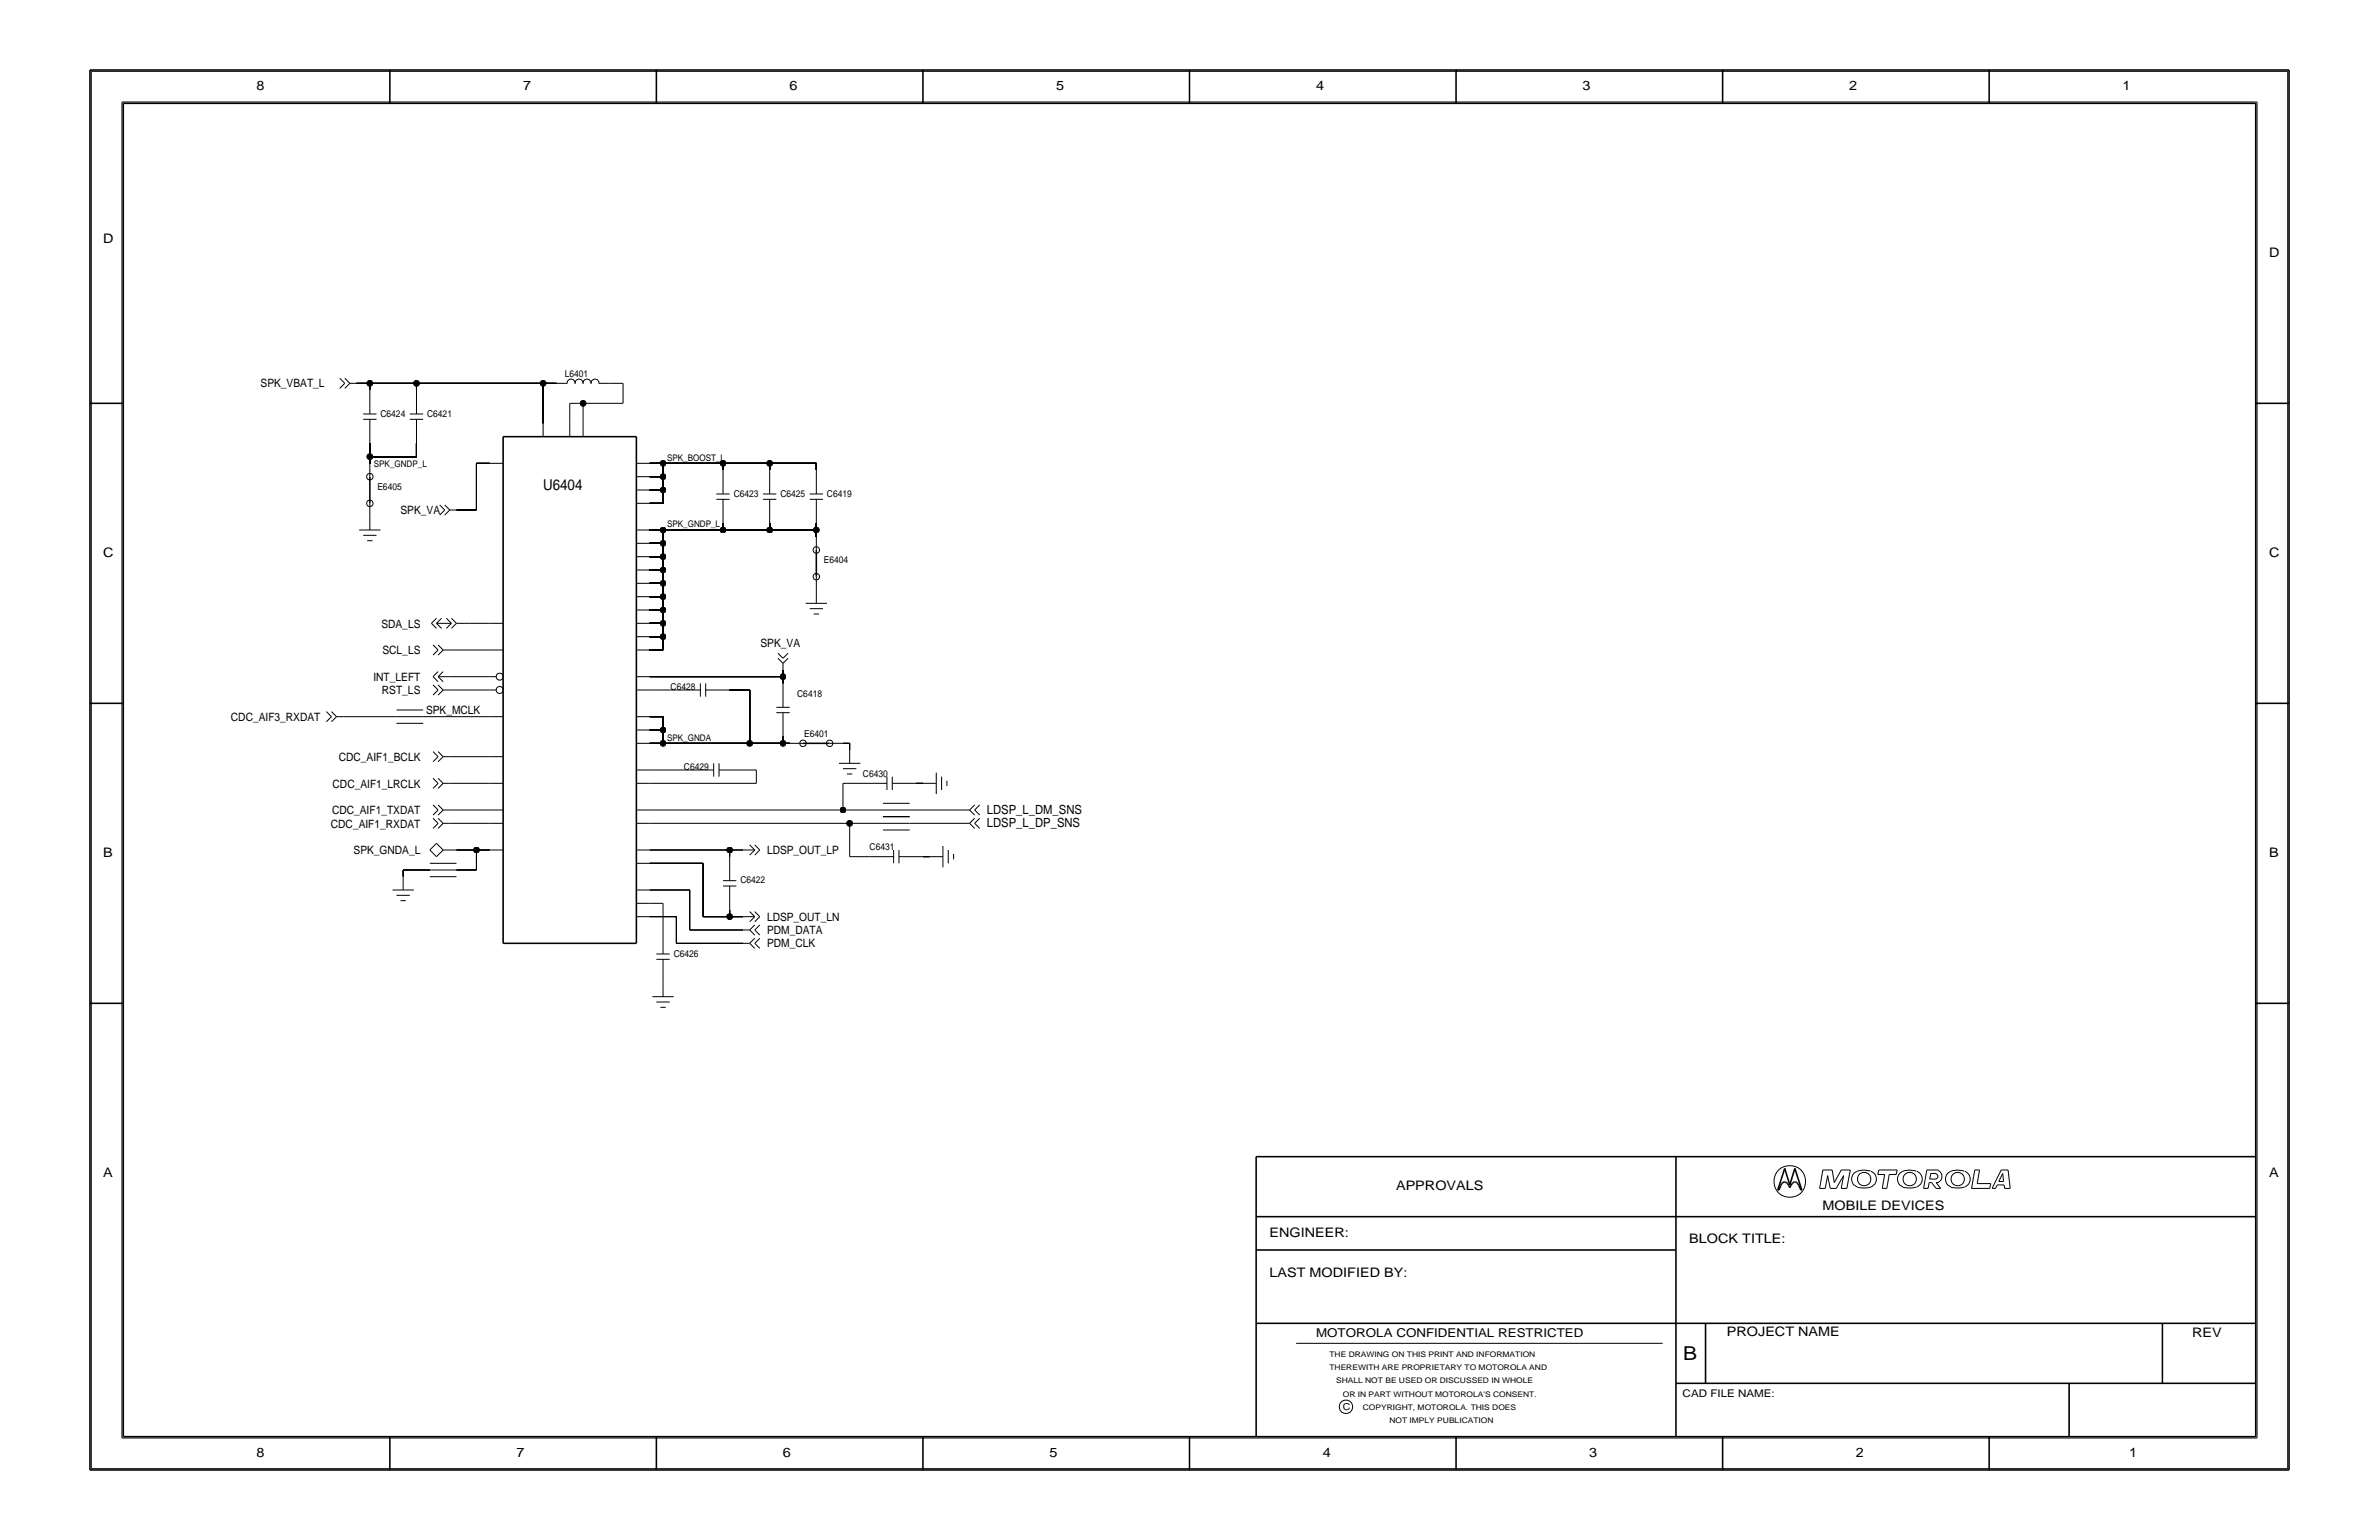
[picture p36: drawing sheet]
<svg xmlns="http://www.w3.org/2000/svg" width="432mm" height="279mm" viewBox="0 0 432 279" stroke-linecap="round" stroke-linejoin="round" font-family="sans-serif">
<defs><g id="words">
<text font-size="3.5" x="305.5" y="246.7">B</text>
<text font-size="2.7" x="98.6" y="88.9">U6404</text>
<g font-size="2.4">
<text x="46.6" y="16.3">8</text>
<text x="94.9" y="16.3">7</text>
<text x="143.3" y="16.3">6</text>
<text x="191.7" y="16.3">5</text>
<text x="238.9" y="16.3">4</text>
<text x="287.3" y="16.3">3</text>
<text x="335.6" y="16.3">2</text>
<text x="385.2" y="16.3">1</text>
<text x="18.7" y="44.1">D</text>
<text x="411.8" y="46.6">D</text>
<text x="18.7" y="101">C</text>
<text x="411.8" y="101">C</text>
<text x="18.7" y="155.4">B</text>
<text x="411.8" y="155.4">B</text>
<text x="18.7" y="213.5">A</text>
<text x="253.4" y="215.9">APPROVALS</text>
<text x="411.8" y="213.5">A</text>
<text x="330.8" y="219.5">MOBILE DEVICES</text>
<text x="230.4" y="224.4">ENGINEER:</text>
<text x="306.6" y="225.6">BLOCK TITLE:</text>
<text x="230.4" y="231.6">LAST MODIFIED BY:</text>
<text x="313.4" y="242.4">PROJECT NAME</text>
<text x="397.9" y="242.5">REV</text>
<text x="46.6" y="264.3">8</text>
<text x="93.7" y="264.3">7</text>
<text x="142.1" y="264.3">6</text>
<text x="190.5" y="264.3">5</text>
<text x="240.1" y="264.3">4</text>
<text x="288.5" y="264.3">3</text>
<text x="336.9" y="264.3">2</text>
<text x="386.4" y="264.3">1</text>
</g>
<g font-size="2.3">
<text x="179.1" y="147.7">LDSP_L_DM_SNS</text>
<text x="179.1" y="150.1">LDSP_L_DP_SNS</text>
</g>
<text font-size="2.2" x="238.9" y="242.5">MOTOROLA CONFIDENTIAL RESTRICTED</text>
<g font-size="2.1">
<text x="47.3" y="70.3">SPK_VBAT_L</text>
<text x="72.7" y="93.3">SPK_VA</text>
<text x="69.2" y="113.9">SDA_LS</text>
<text x="69.4" y="118.7">SCL_LS</text>
<text x="138" y="117.4">SPK_VA</text>
<text x="67.8" y="123.5">INT_LEFT</text>
<text x="69.3" y="125.9">RST_LS</text>
<text x="41.9" y="130.7">CDC_AIF3_RXDAT</text>
<text x="77.3" y="129.5">SPK_MCLK</text>
<text x="60.4" y="142.9">CDC_AIF1_LRCLK</text>
<text x="61.5" y="138.1">CDC_AIF1_BCLK</text>
<text x="60.3" y="147.7">CDC_AIF1_TXDAT</text>
<text x="60.1" y="150.2">CDC_AIF1_RXDAT</text>
<text x="64.2" y="155">SPK_GNDA_L</text>
<text x="139.2" y="154.9">LDSP_OUT_LP</text>
<text x="139.2" y="167">LDSP_OUT_LN</text>
<text x="139.2" y="169.5">PDM_DATA</text>
<text x="139.2" y="171.9">PDM_CLK</text>
</g>
<text font-size="1.9" x="305.4" y="253.4">CAD FILE NAME:</text>
<g font-size="1.7">
<text x="102.5" y="68.3">L6401</text>
<text x="69.1" y="75.6">C6424</text>
<text x="77.5" y="75.6">C6421</text>
<text x="68.5" y="88.9">E6405</text>
<text x="133.2" y="90.1">C6423</text>
<text x="141.6" y="90.1">C6425</text>
<text x="150.1" y="90.1">C6419</text>
<text x="149.5" y="102.2">E6404</text>
<text x="121.7" y="125.2">C6428</text>
<text x="144.7" y="126.4">C6418</text>
<text x="146" y="133.7">E6401</text>
<text x="124.1" y="139.7">C6429</text>
<text x="156.6" y="140.9">C6430</text>
<text x="157.8" y="154.2">C6431</text>
<text x="134.4" y="160.3">C6422</text>
<text x="122.3" y="173.6">C6426</text>
<text x="243.7" y="255.8">C</text>
</g>
<g font-size="1.6">
<text x="121.1" y="83.6">SPK_BOOST_L</text>
<text x="67.9" y="84.8">SPK_GNDP_L</text>
<text x="121.1" y="95.7">SPK_GNDP_L</text>
<text x="121.1" y="134.4">SPK_GNDA</text>
</g>
<g font-size="1.4">
<text x="241.3" y="246.1">THE DRAWING ON THIS PRINT AND INFORMATION</text>
<text x="241.3" y="248.6">THEREWITH ARE PROPRIETARY TO MOTOROLA AND</text>
<text x="242.5" y="251">SHALL NOT BE USED OR DISCUSSED IN WHOLE</text>
<text x="243.7" y="253.4">OR IN PART WITHOUT MOTOROLA'S CONSENT.</text>
<text x="247.3" y="255.8">COPYRIGHT, MOTOROLA. THIS DOES</text>
<text x="252.2" y="258.2">NOT IMPLY PUBLICATION</text>
</g>
</g></defs>
<!-- layer: Nets -->
<g fill="none" stroke="#000" stroke-width=".18">
<path d="M64.7 69.5h2.4zM67.1 69.5v1.3zM67.1 69.5h8.5zM75.6 69.5v1.3zM75.6 69.5h23zM98.6 69.5v7.3zM98.6 69.5h2.4zM103.4 73.2v3.6zM103.4 73.2h2.4zM105.8 73.2v3.6zM105.8 73.2h7.3zM110.7 69.5h2.4z"/>
<path d="M113.1 69.5v3.7zM67.1 80.4v2.5zM67.1 82.9v1.2zM67.1 82.9h8.5zM75.6 80.4v2.5zM82.9 92.5h3.6zM86.5 84.1v8.4zM86.5 84.1h2.4zM117.9 98.6h2.4zM117.9 96.2h2.4zM117.9 88.9h2.4zM117.9 86.5h2.4z"/>
<path d="M117.9 84.1h2.4zM117.9 91.3h2.4zM120.3 98.6v2.4zM120.3 96.2v2.4zM120.3 96.2h10.9zM120.3 88.9v2.4zM120.3 86.5v2.4zM120.3 84.1v2.4zM120.3 84.1h10.9zM131.2 94.9v1.3zM131.2 84.1v1.2zM131.2 96.2h8.5z"/>
<path d="M131.2 84.1h8.5zM139.7 96.2h8.5zM139.7 84.1h8.5zM139.7 94.9v1.3zM139.7 84.1v1.2zM148.2 96.2v1.2zM148.2 94.9v1.3zM148.2 84.1v1.2zM81.6 117.9h7.3zM85.3 113.1h3.6zM117.9 117.9h2.4zM117.9 115.5h2.4z"/>
<path d="M117.9 113.1h2.4zM117.9 110.7h2.4zM117.9 108.3h2.4zM117.9 105.8h2.4zM117.9 103.4h2.4zM117.9 101h2.4zM120.3 115.5v2.4zM120.3 113.1v2.4zM120.3 110.7v2.4zM120.3 108.3v2.4zM120.3 105.8v2.5zM120.3 103.4v2.4z"/>
<path d="M120.3 101v2.4zM62.3 130h9.7zM76.8 130h12.1zM81.6 122.8h7.3zM81.6 125.2h7.3zM81.6 137.3h7.3zM117.9 139.7h7.3zM117.9 130h2.4zM117.9 132.4h2.4zM117.9 122.8h24.2zM117.9 134.9h2.4zM117.9 125.2h4.9z"/>
<path d="M120.3 130v2.4zM120.3 132.4v2.5zM120.3 134.9h15.8zM132.4 125.2h3.7zM134.9 139.7h2.4zM136.1 134.9h6zM136.1 125.2v9.7zM137.3 139.7v2.4zM142.1 133.7v1.2zM142.1 134.9h1.2zM142.1 122.8v1.2zM142.1 121.6v1.2z"/>
<path d="M153 134.9h1.2zM154.2 134.9v1.2zM73.2 157.8v1.3zM73.2 157.8h4.8zM81.6 147h7.3zM81.6 149.4h7.3zM81.6 142.1h7.3zM82.9 157.8h3.6zM82.9 154.2h3.6zM86.5 154.2v3.6zM86.5 154.2h2.4zM117.9 154.2h14.5z"/>
<path d="M117.9 149.4h36.3zM117.9 142.1h19.4zM117.9 147h35.1zM117.9 156.6h9.7zM127.6 156.6v9.7zM132.4 154.2v1.2zM132.4 154.2h2.5zM153 142.1h3.6zM153 142.1v4.9zM153 147h7.3zM154.2 155.4h3.6zM154.2 149.4h6.1z"/>
<path d="M154.2 149.4v6zM165.1 147h9.7zM165.1 149.4h9.7zM166.3 142.1h1.2zM167.5 155.4h1.2zM117.9 161.5h7.3zM117.9 163.9h2.4zM117.9 166.3h4.9zM120.3 163.9v4.8zM122.8 166.3v4.8zM122.8 171.1h12.1zM125.2 161.5v7.2z"/>
<path d="M125.2 168.7h9.7zM127.6 166.3h4.8zM132.4 165.1v1.2zM132.4 166.3h2.5z"/>
</g>
<g fill="#000" stroke="#000" stroke-width=".18">
<circle cx="67.1" cy="69.5" r=".53"/>
<circle cx="75.6" cy="69.5" r=".53"/>
<circle cx="98.6" cy="69.5" r=".53"/>
<circle cx="105.8" cy="73.2" r=".53"/>
<circle cx="67.1" cy="82.9" r=".53"/>
<circle cx="120.3" cy="86.5" r=".53"/>
<circle cx="120.3" cy="88.9" r=".53"/>
<circle cx="120.3" cy="96.2" r=".53"/>
<circle cx="120.3" cy="98.6" r=".53"/>
<circle cx="120.3" cy="84.1" r=".53"/>
<circle cx="131.2" cy="96.2" r=".53"/>
<circle cx="131.2" cy="84.1" r=".53"/>
<circle cx="139.7" cy="84.1" r=".53"/>
<circle cx="139.7" cy="96.2" r=".53"/>
<circle cx="148.2" cy="96.2" r=".53"/>
<circle cx="120.3" cy="103.4" r=".53"/>
<circle cx="120.3" cy="108.3" r=".53"/>
<circle cx="120.3" cy="105.8" r=".53"/>
<circle cx="120.3" cy="110.7" r=".53"/>
<circle cx="120.3" cy="115.5" r=".53"/>
<circle cx="120.3" cy="101" r=".53"/>
<circle cx="120.3" cy="113.1" r=".53"/>
<circle cx="120.3" cy="132.4" r=".53"/>
<circle cx="120.3" cy="134.9" r=".53"/>
<circle cx="136.1" cy="134.9" r=".53"/>
<circle cx="142.1" cy="122.8" r=".53"/>
<circle cx="142.1" cy="134.9" r=".53"/>
<circle cx="86.5" cy="154.2" r=".53"/>
<circle cx="132.4" cy="154.2" r=".53"/>
<circle cx="153" cy="147" r=".53"/>
<circle cx="154.2" cy="149.4" r=".53"/>
<circle cx="132.4" cy="166.3" r=".53"/>
</g>
<!-- layer: Components -->
<g fill="none" stroke="#000" stroke-width=".18">
<path d="M61.7 68.6l.9 .9zM62.6 69.5l-.9 1zM62.6 68.6l.9 .9zM63.5 69.5l-.9 1zM63.5 69.5h1.2zM65.9 76.1h2.4zM65.9 75.1h2.4zM67.1 76.1v4.3zM67.1 70.8v4.3zM74.4 76.1h2.4zM74.4 75.1h2.4zM75.6 76.1v4.3z"/>
<path d="M75.6 70.8v4.3zM98.6 76.8v2.4zM101 69.5h1.9zM102.9 69.6a.71 .71 0 0 1 .7-.8 .71 .71 0 0 1 .7 .8M103.4 76.8v2.4zM104.4 69.6a.71 .71 0 0 1 .7-.8 .71 .71 0 0 1 .7 .8M105.8 76.8v2.4zM105.8 69.6a.71 .71 0 0 1 .7-.8 .71 .71 0 0 1 .7 .8M107.3 69.6a.71 .71 0 0 1 .7-.8 .71 .71 0 0 1 .7 .8M108.7 69.5h2zM65.2 96.2h3.9zM65.9 97.1h2.4z"/>
<path d="M66.6 98.1h1zM67.1 93.7v2.5zM67.1 91.3v2.4zM67.1 84.1v2.4zM79.8 91.6l.9 .9zM80.7 92.5l-.9 .9zM80.7 91.6l.9 .9zM81.6 92.5l-.9 .9zM81.6 92.5h1.3zM88.9 84.1h2.4zM115.5 86.5h2.4zM115.5 84.1h2.4z"/>
<path d="M115.5 88.9h2.4zM115.5 91.3h2.4zM115.5 98.6h2.4zM115.5 96.2h2.4zM130 90.6h2.4zM130 89.6h2.4zM131.2 90.6v4.3zM131.2 85.3v4.3zM138.5 90.6h2.4zM138.5 89.6h2.4zM139.7 90.6v4.3zM139.7 85.3v4.3z"/>
<path d="M147 90.6h2.4zM147 89.6h2.4zM148.2 97.4v2.4zM148.2 90.6v4.3zM148.2 85.3v4.3zM78.3 113.1l.9 .9zM78.3 113.1l.9-.9zM78.6 117l.9 .9zM79.2 113.1l.9 .9zM79.2 113.1l.9-.9zM79.2 113.1h2.7zM79.5 117.9l-.9 .9z"/>
<path d="M79.5 117l.9 .9zM80.4 117.9l-.9 .9zM80.4 117.9h1.2zM81 112.2l.9 .9zM81 114l.9-.9zM81.9 112.2l1 .9zM81.9 114l1-.9zM82.9 113.1h2.4zM88.9 117.9h2.4zM88.9 113.1h2.4zM115.5 113.1h2.4zM115.5 110.7h2.4z"/>
<path d="M115.5 108.3h2.4zM115.5 103.4h2.4zM115.5 105.8h2.4zM115.5 101h2.4zM115.5 117.9h2.4zM115.5 115.5h2.4zM141.2 118.5l.9 .9zM141.2 119.4l.9 .9zM143 118.5l-.9 .9zM146.2 109.5h3.9zM147 110.4h2.4zM147.7 111.4h.9z"/>
<path d="M148.2 107v2.5zM148.2 104.6v2.4zM59.2 129.1l1 .9zM60.2 130l-1 .9zM60.2 129.1l.9 .9zM61.1 130l-.9 .9zM61.1 130h1.2zM72 130h4.8zM72 128.8h4.8zM72 131.2h4.8zM78.6 122.8l.9 .9zM78.6 138.2l.9-.9z"/>
<path d="M78.6 124.3l.9 .9zM78.6 122.8l.9-1zM78.6 136.4l.9 .9zM79.5 122.8l.9 .9zM79.5 138.2l.9-.9zM79.5 125.2l-.9 .9zM79.5 124.3l.9 .9zM79.5 122.8h2.1zM79.5 122.8l.9-1zM79.5 136.4l.9 .9zM80.4 125.2l-.9 .9zM80.4 125.2h1.2z"/>
<path d="M80.4 137.3h1.2zM88.9 122.8h1.2zM88.9 130h2.4zM88.9 125.2h1.2zM88.9 137.3h2.4zM115.5 122.8h2.4zM115.5 125.2h2.4zM115.5 130h2.4zM115.5 132.4h2.4zM115.5 134.9h2.4zM115.5 139.7h2.4zM122.8 125.2h4.3z"/>
<path d="M125.2 139.7h4.3zM127.1 124v2.4zM128.1 125.2h4.3zM128.1 124v2.4zM129.5 138.5v2.4zM130.5 139.7h4.4zM130.5 138.5v2.4zM140.9 129.3h2.4zM140.9 128.3h2.4zM142.1 120.3l.9-.9zM142.1 120.3v1.3zM142.1 129.3v4.4z"/>
<path d="M142.1 124v4.3zM143.3 134.9h2.4zM150.6 134.9h2.4zM152.3 138.5h3.8zM153 139.5h2.4zM154.2 136.1v2.4zM73.2 159.1v2.4zM78 157.8h4.9zM78 156.6h4.9zM78 159.1h4.9zM78 154.2l1.2 1.2zM78.6 147.9l.9-.9z"/>
<path d="M78.6 150.3l.9-.9zM78.6 141.2l.9 .9zM78.6 146l.9 1zM78.6 148.5l.9 .9zM79.2 153l1.2 1.2zM79.2 153l-1.2 1.2zM79.5 147.9l.9-.9zM79.5 150.3l.9-.9zM79.5 142.1l-.9 .9zM79.5 141.2l.9 .9zM79.5 146l.9 1zM79.5 148.5l.9 .9z"/>
<path d="M80.4 142.1l-.9 .9zM80.4 142.1h1.2zM80.4 147h1.2zM80.4 149.4h1.2zM80.4 154.2l-1.2 1.2zM80.4 154.2h2.5zM88.9 142.1h2.4zM88.9 147h2.4zM88.9 149.4h2.4zM88.9 154.2h2.4zM115.5 142.1h2.4zM115.5 147h2.4z"/>
<path d="M115.5 149.4h2.4zM115.5 154.2h2.4zM115.5 156.6h2.4zM131.2 159.8h2.5zM132.4 155.4v4.4zM134.9 154.2h2.1zM136.1 153.3l.9 .9zM136.1 155.1l.9-.9zM137 153.3l.9 .9zM137 155.1l.9-.9zM153.7 140.4h1zM156.6 142.1h4.4z"/>
<path d="M157.8 155.4h4.4zM160.3 149.4h4.8zM160.3 148.2h4.8zM160.3 150.6h4.8zM160.3 147h4.8zM160.3 145.7h4.8zM161 140.9v2.4zM162 142.1h4.3zM162 140.9v2.4zM162.2 154.2v2.4zM163.2 155.4h4.3zM163.2 154.2v2.4z"/>
<path d="M167.5 142.1h2.4zM168.7 155.4h2.4zM169.9 140.2v3.9zM170.9 140.9v2.4zM171.1 153.5v3.9zM171.9 141.6v1zM172.1 154.2v2.4zM173.1 154.9v1zM174.8 149.4h1.2zM174.8 147h1.2zM176 149.4l.9 .9zM176 147l.9 .9z"/>
<path d="M176.9 149.4l.9 .9zM176.9 148.5l-.9 .9zM176.9 147l.9 .9zM176.9 146l-.9 1zM177.8 148.5l-.9 .9zM177.8 146l-.9 1zM71.2 161.5h3.9zM72 162.4h2.4zM72.7 163.4h1zM115.5 161.5h2.4zM115.5 166.3h2.4zM115.5 163.9h2.4z"/>
<path d="M119.1 174.1h2.5zM119.1 173.1h2.5zM120.3 178.4v2.4zM120.3 174.1v4.3zM120.3 168.7v4.4zM131.2 160.7h2.5zM132.4 160.7v4.4zM134.9 171.1h1.2zM134.9 168.7h1.2zM134.9 166.3h2.1zM136.1 165.4l.9 .9zM136.1 167.2l.9-.9z"/>
<path d="M136.1 171.1l.9 1zM136.1 168.7l.9 .9zM137 165.4l.9 .9zM137 167.2l.9-.9zM137 171.1l.9 1zM137 170.2l-.9 .9zM137 168.7l.9 .9zM137 167.8l-.9 .9zM137.9 170.2l-.9 .9zM137.9 167.8l-.9 .9zM118.4 180.8h3.9zM119.1 181.8h2.5z"/>
<path d="M119.9 182.8h.9z"/>
<circle cx="67.1" cy="91.3" r=".59"/>
<circle cx="67.1" cy="86.5" r=".59"/>
<circle cx="148.2" cy="99.8" r=".59"/>
<circle cx="148.2" cy="104.6" r=".59"/>
<circle cx="90.7" cy="122.8" r=".63"/>
<circle cx="90.7" cy="125.2" r=".63"/>
<circle cx="145.7" cy="134.9" r=".59"/>
<circle cx="150.6" cy="134.9" r=".59"/>
</g>
<path d="M91.3 79.2h24.2zM91.3 79.2v91.9zM115.5 79.2v91.9zM67.1 86.5v4.8zM148.2 99.8v4.8zM145.7 134.9h4.9zM91.3 171.1h24.2z" fill="none" stroke="#000" stroke-width=".29"/>
<!-- layer: Page Border and Title Block -->
<g fill="none" stroke="#000" stroke-width=".29">
<path d="M16.3 12.7h399.2zM16.3 12.7v254zM22.4 18.7v242zM22.4 18.7h387zM70.8 12.7v6zM119.1 12.7v6zM167.5 12.7v6zM215.9 12.7v6zM264.3 12.7v6zM312.7 12.7v6zM361 12.7v6zM409.4 18.7v242z"/>
<path d="M415.5 12.7v254zM16.3 73.2h6.1zM409.4 73.2h6.1zM16.3 127.6h6.1zM409.4 127.6h6.1zM16.3 182h6.1zM409.4 182h6.1zM228 209.9v50.8zM228 209.9h181.4zM304.2 209.9v50.8zM322.7 215.9h.2zM323 215.6l-.1 .3z"/>
<path d="M323.2 215.1l-.2 .5zM323.4 214.7l.2-.2zM323.4 214.7l-.2 .4zM323.6 214.5l.2-.1zM323.8 214.4h.2zM323.9 212l1 3zM323.9 212l-1.2 3.9zM324 214.4l.2 .1zM324.2 214.5l.3 .2zM324.5 214.7l.2 .4zM324.7 215.1l.2 .4zM325 215.1l-.1 .4z"/>
<path d="M325.3 214.7l-.3 .4zM325.5 214.5l.2-.1zM325.5 214.5l-.2 .2zM325.7 214.4h.2zM325.8 212l1.2 3.9zM325.8 212l-.9 3zM325.9 214.4l.2 .1zM326.1 214.5l.2 .2zM326.3 214.7l.2 .4zM326.5 215.1l.2 .5zM326.7 215.6l.1 .3zM326.8 215.9h.2z"/>
<path d="M228 220.7h181.4zM228 226.8h76.2zM228 240.1h181.4zM304.2 251h105.2zM309.6 240.1v10.9zM375.6 251v9.7zM392.5 240.1v10.9zM16.3 266.7h399.2zM22.4 260.7h387zM70.8 260.7v6zM119.1 260.7v6zM167.5 260.7v6z"/>
<path d="M215.9 260.7v6zM264.3 260.7v6zM312.7 260.7v6zM361 260.7v6z"/>
</g>
<g fill="none" stroke="#000" stroke-width=".18">
<path d="M16.6 12.9v253.6zM16.6 12.9h398.6zM22.1 18.5v242.4zM22.1 18.5h387.6zM409.7 18.5v242.4zM415.2 12.9v253.6zM330.3 215.6h1zM330.9 212.3h1.6zM330.9 212.3l-.6 3.3zM331.7 213.3l-.4 2.3zM331.7 213.3l.5 2.3zM332.2 215.6h1.1z"/>
<path d="M332.5 212.3l.4 2.2zM334.2 212.3h1.6zM334.2 212.3l-1.3 2.2zM334.2 215.6h1zM334.6 213.3l-.4 2.3zM334.6 213.3l-1.3 2.3zM335.8 212.3l-.6 3.3zM337 212.5a1.52 1.52 0 0 0-.9 1.5 1.52 1.52 0 0 0 1 1.4M339.5 212.5l-.1-.1a3.8 3.8 0 0 0-2.3 .1M339.6 212.5a1.56 1.56 0 0 1 .9 1.8 1.56 1.56 0 0 1-1.6 1.2l-1.8-.1M340.8 213.1h1.3zM341 212.3h3.4z"/>
<path d="M341 212.3l-.2 .8zM341.6 215.6h.9zM342.1 213.1l-.5 2.5zM342.9 213.1l-.4 2.5zM342.9 213.1h1.3zM344.4 212.3l-.2 .8zM347.8 212.5a2.85 2.85 0 0 0-3.2 .7 1.55 1.55 0 0 0 .8 2.2M347.8 215.4l-1.3 .1-1.1-.1M347.9 212.5a1.51 1.51 0 0 1 1 1.4 1.51 1.51 0 0 1-1 1.5M349.1 215.6h.9zM349.7 212.3h2.1zM349.7 212.3l-.6 3.3z"/>
<path d="M350.2 214.5h.4zM350.2 214.5l-.2 1.1zM350.3 213.9h1.1zM350.4 212.9h1zM350.4 212.9l-.1 1zM350.6 214.5l.8 1.1zM351.4 213a.47 .47 0 0 1 .3 .5 .47 .47 0 0 1-.3 .4M351.4 214.5l.8 1.1zM351.4 214.5h.4zM351.4 215.6h.8zM351.8 212.4a1.18 1.18 0 0 1 .7 1.1 1.18 1.18 0 0 1-.7 1M356.5 212.5a2.85 2.85 0 0 0-3.2 .7 1.55 1.55 0 0 0 .8 2.2"/>
<path d="M356.5 215.4l-1.3 .1-1.1-.1M356.6 212.5a1.51 1.51 0 0 1 1 1.4 1.51 1.51 0 0 1-1 1.5M357.8 215.6h3.3zM358.4 212.3h.9zM358.4 212.3l-.6 3.3zM358.9 214.7h2.4zM359.3 212.3l-.4 2.4zM361.3 214.7l-.2 .9zM361.6 215.6h.6zM362.5 215h1.3zM362.5 215l-.3 .6zM362.8 214.4h.9z"/>
<path d="M363.2 212.3l-1.6 3.3zM363.2 212.3h1.3zM363.5 212.9l-.7 1.5zM363.5 212.9l.2 1.5zM363.8 215v.6zM363.8 215.6h1.1zM364.5 212.3l.4 3.3zM235.3 243.7h66.5zM16.6 266.5h398.6zM22.1 260.9h387.6z"/>
<circle cx="324.8" cy="214.4" r="2.88"/>
<circle cx="338.3" cy="213.9" r="1.22"/>
<circle cx="346.6" cy="213.9" r="1.22"/>
<circle cx="355.3" cy="213.9" r="1.22"/>
<circle cx="244.3" cy="255.2" r="1.22"/>
</g>
<use href="#words"/>
</svg>
